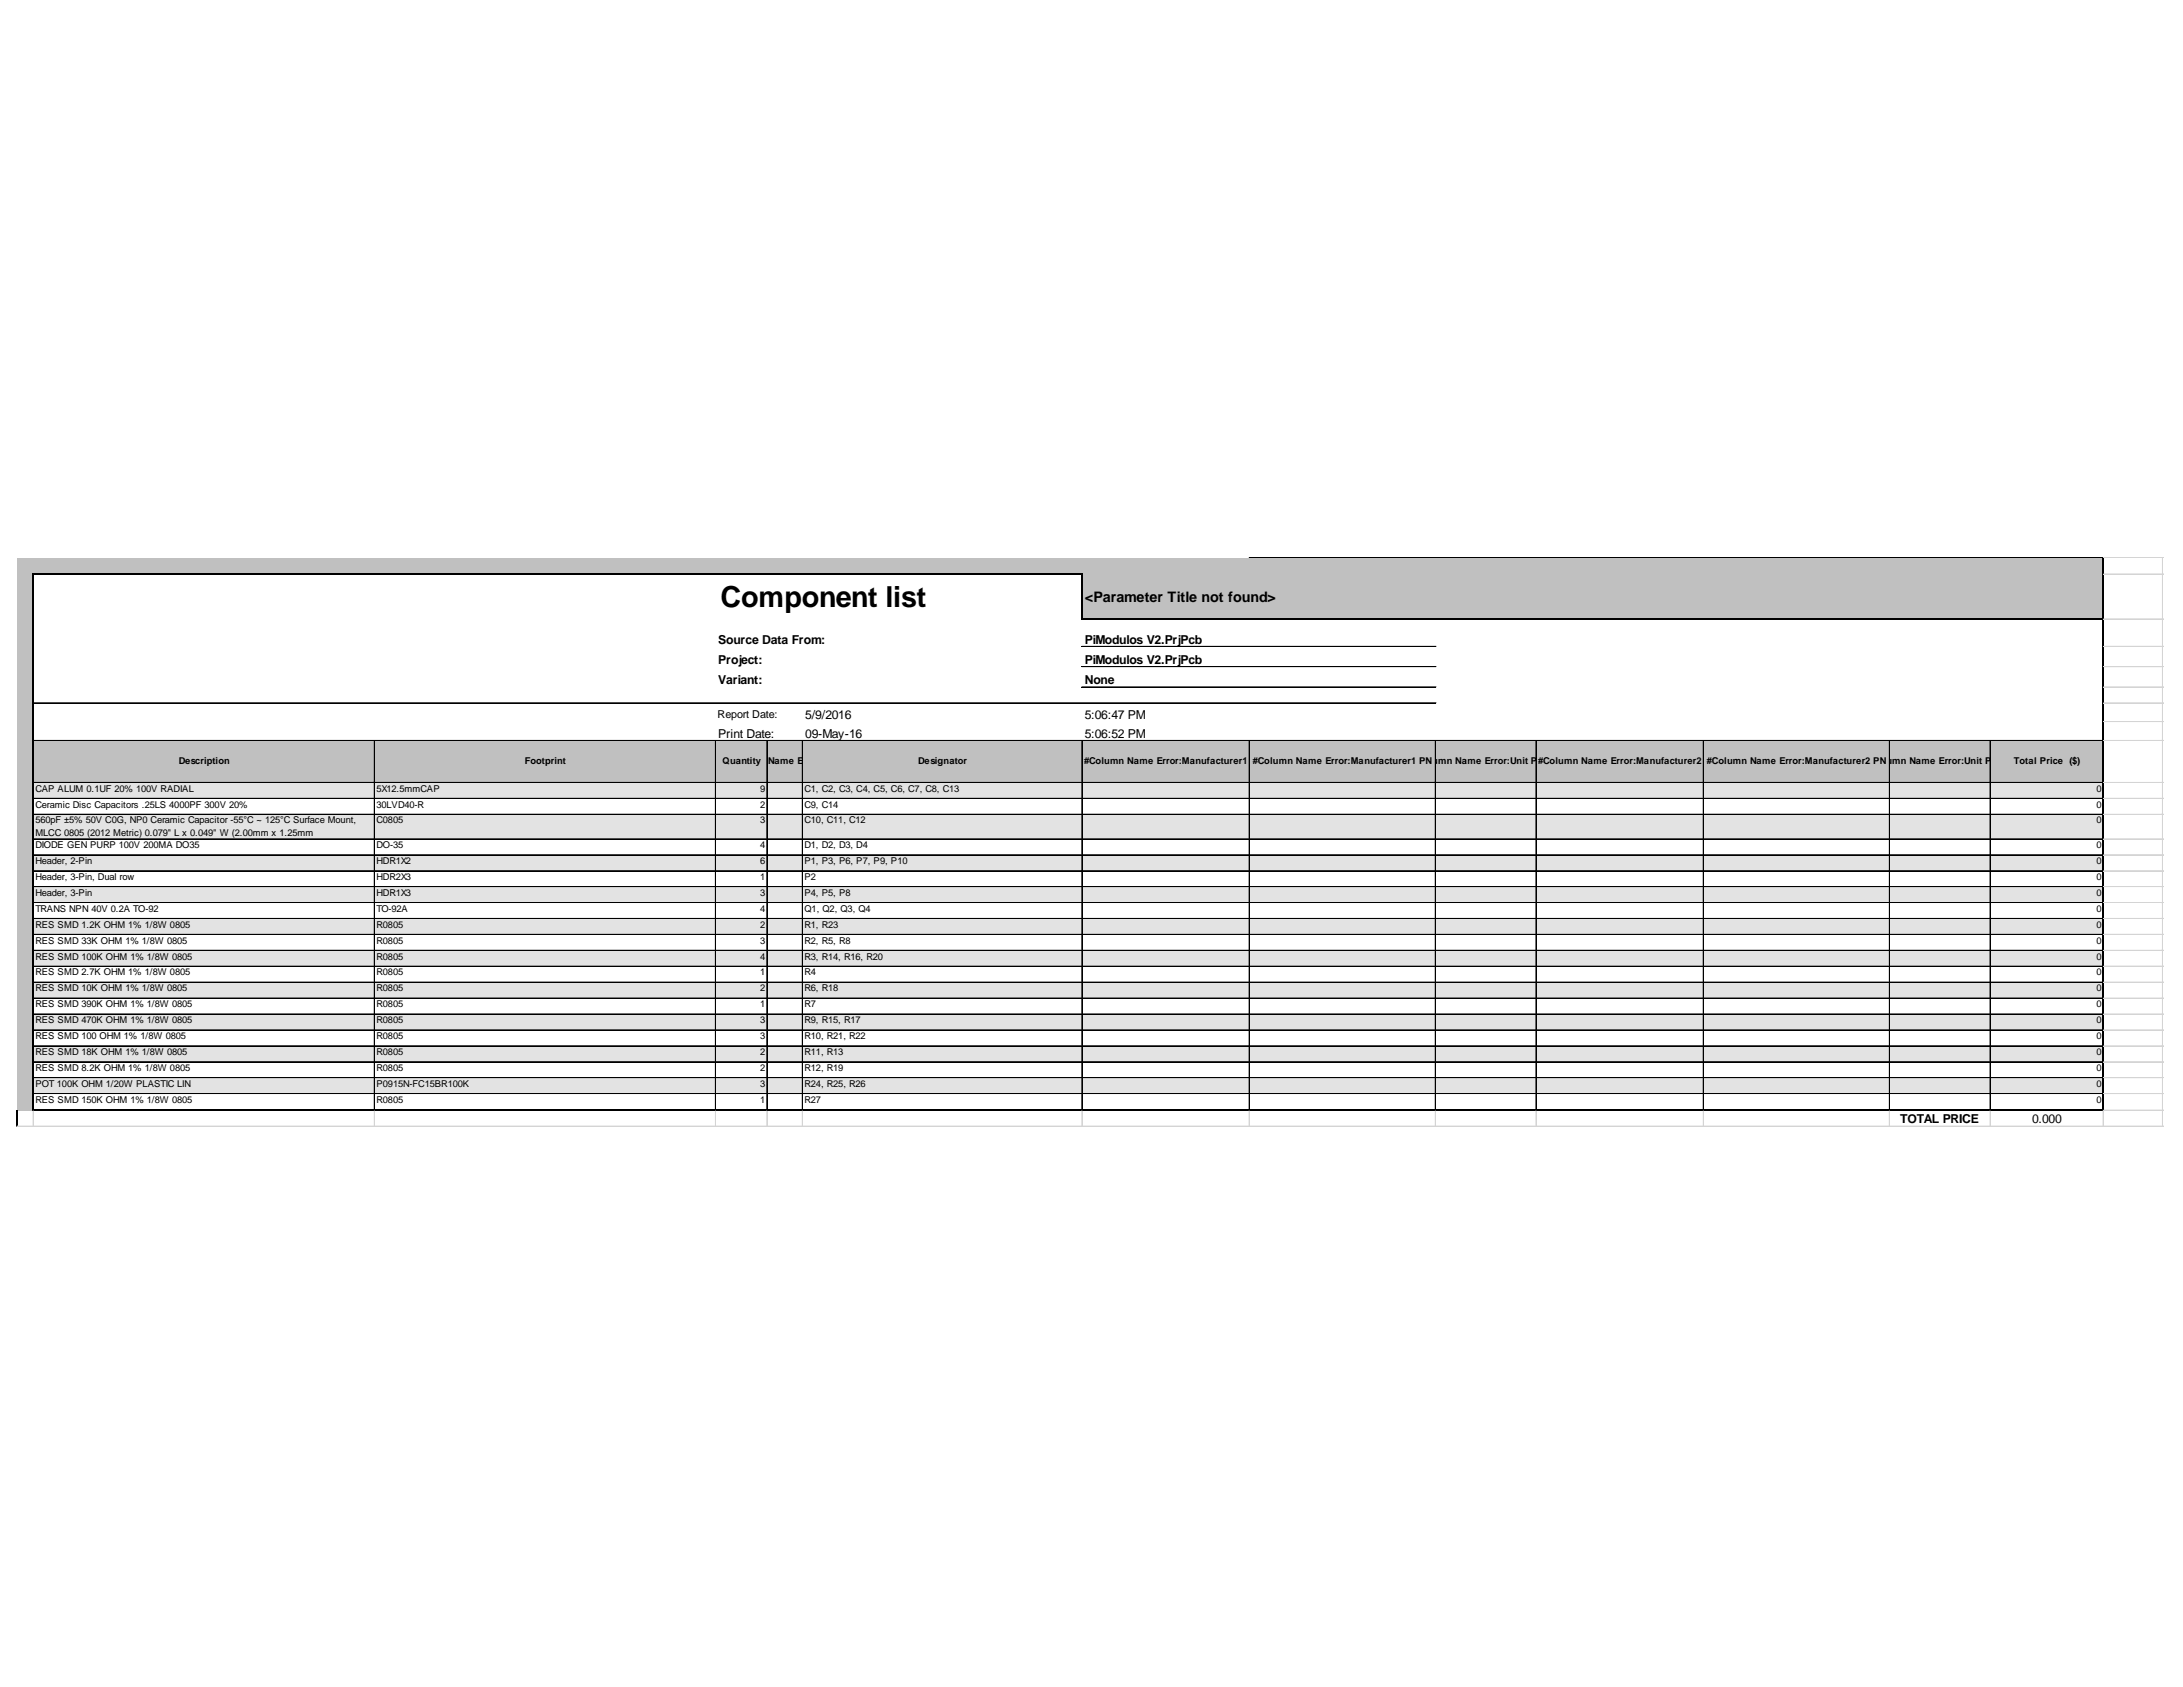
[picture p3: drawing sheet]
<svg xmlns="http://www.w3.org/2000/svg" width="279mm" height="216mm" viewBox="0 0 279 216" stroke-linecap="round" stroke-linejoin="round" font-family="sans-serif">
<defs><g id="words">
<text font-size="3.7" x="92.2" y="77.7">Component list</text>
<text font-size="1.9" x="138.8" y="77">&lt;Parameter Title not found&gt;</text>
<g font-size="1.6">
<text x="91.9" y="82.4">Source Data From:</text>
<text x="138.8" y="82.4">PiModulos V2.PrjPcb</text>
<text x="91.9" y="85">Project:</text>
<text x="91.9" y="87.6">Variant:</text>
<text x="138.8" y="85">PiModulos V2.PrjPcb</text>
<text x="138.8" y="87.6">None</text>
<text x="91.9" y="94.4">Print Date:</text>
<text x="103.1" y="92">5/9/2016</text>
<text x="103.1" y="94.4">09-May-16</text>
<text x="138.8" y="92">5:06:47 PM</text>
<text x="138.8" y="94.4">5:06:52 PM</text>
<text x="243.2" y="143.8">TOTAL PRICE</text>
<text x="260.1" y="143.8">0.000</text>
</g>
<text font-size="1.4" x="91.8" y="91.9">Report Date:</text>
<g font-size="1.2">
<text x="4.5" y="101.3">CAP ALUM 0.1UF 20% 100V RADIAL</text>
<text x="22.9" y="97.8">Description</text>
<text x="48.2" y="101.3">5X12.5mmCAP</text>
<text x="67.2" y="97.8">Footprint</text>
<text x="92.5" y="97.8">Quantity</text>
<text x="92.8" y="97.8">#Column</text>
<text x="97.3" y="101.3">9</text>
<text x="98.3" y="97.8">Name E</text>
<text x="102.8" y="97.8">rror:Units</text>
<text x="103" y="101.3">C1, C2, C3, C4, C5, C6, C7, C8, C13</text>
<text x="117.5" y="97.8">Designator</text>
<text x="138.7" y="97.8">#Column Name Error:Manufacturer1</text>
<text x="160.3" y="97.8">#Column Name Error:Manufacturer1 PNumn Name Error:Unit P</text>
<text x="180.7" y="97.8">#Col</text>
<text x="196.8" y="97.8">rice1</text>
<text x="196.9" y="97.8">#Column Name Error:Manufacturer2</text>
<text x="218.5" y="97.8">#Column Name Error:Manufacturer2 PNumn Name Error:Unit P</text>
<text x="238.9" y="97.8">#Col</text>
<text x="254.9" y="97.8">rice2Total Price ($)</text>
<text x="268.3" y="101.3">0</text>
<text x="4.5" y="103.3">Ceramic Disc Capacitors .25LS 4000PF 300V 20%</text>
<text x="4.5" y="105.4">560pF ±5% 50V C0G, NP0 Ceramic Capacitor -55°C ~ 125°C Surface Mount,</text>
<text x="4.5" y="107">MLCC 0805 (2012 Metric) 0.079&quot; L x 0.049&quot; W (2.00mm x 1.25mm</text>
<text x="48.2" y="103.3">30LVD40-R</text>
<text x="48.2" y="105.4">C0805</text>
<text x="97.3" y="103.3">2</text>
<text x="97.3" y="105.4">3</text>
<text x="103" y="103.3">C9, C14</text>
<text x="103" y="105.4">C10, C11, C12</text>
<text x="268.3" y="103.3">0</text>
<text x="268.3" y="105.4">0</text>
<text x="4.5" y="108.5">DIODE GEN PURP 100V 200MA DO35</text>
<text x="4.5" y="110.6">Header, 2-Pin</text>
<text x="4.5" y="112.6">Header, 3-Pin, Dual row</text>
<text x="48.2" y="108.5">DO-35</text>
<text x="48.2" y="110.6">HDR1X2</text>
<text x="48.2" y="112.6">HDR2X3</text>
<text x="97.3" y="108.5">4</text>
<text x="97.3" y="110.6">6</text>
<text x="97.3" y="112.6">1</text>
<text x="103" y="108.5">D1, D2, D3, D4</text>
<text x="103" y="110.6">P1, P3, P6, P7, P9, P10</text>
<text x="103" y="112.6">P2</text>
<text x="268.3" y="108.5">0</text>
<text x="268.3" y="110.6">0</text>
<text x="268.3" y="112.6">0</text>
<text x="4.5" y="114.6">Header, 3-Pin</text>
<text x="4.5" y="116.7">TRANS NPN 40V 0.2A TO-92</text>
<text x="4.5" y="118.7">RES SMD 1.2K OHM 1% 1/8W 0805</text>
<text x="48.2" y="114.6">HDR1X3</text>
<text x="48.2" y="116.7">TO-92A</text>
<text x="48.2" y="118.7">R0805</text>
<text x="97.3" y="114.6">3</text>
<text x="97.3" y="116.7">4</text>
<text x="97.3" y="118.7">2</text>
<text x="103" y="114.6">P4, P5, P8</text>
<text x="103" y="116.7">Q1, Q2, Q3, Q4</text>
<text x="103" y="118.7">R1, R23</text>
<text x="268.3" y="114.6">0</text>
<text x="268.3" y="116.7">0</text>
<text x="268.3" y="118.7">0</text>
<text x="4.5" y="120.8">RES SMD 33K OHM 1% 1/8W 0805</text>
<text x="4.5" y="122.8">RES SMD 100K OHM 1% 1/8W 0805</text>
<text x="4.5" y="124.8">RES SMD 2.7K OHM 1% 1/8W 0805</text>
<text x="48.2" y="120.8">R0805</text>
<text x="48.2" y="122.8">R0805</text>
<text x="48.2" y="124.8">R0805</text>
<text x="97.3" y="120.8">3</text>
<text x="97.3" y="122.8">4</text>
<text x="97.3" y="124.8">1</text>
<text x="103" y="120.8">R2, R5, R8</text>
<text x="103" y="122.8">R3, R14, R16, R20</text>
<text x="103" y="124.8">R4</text>
<text x="268.3" y="120.8">0</text>
<text x="268.3" y="122.8">0</text>
<text x="268.3" y="124.8">0</text>
<text x="4.5" y="126.9">RES SMD 10K OHM 1% 1/8W 0805</text>
<text x="4.5" y="128.9">RES SMD 390K OHM 1% 1/8W 0805</text>
<text x="4.5" y="130.9">RES SMD 470K OHM 1% 1/8W 0805</text>
<text x="48.2" y="126.9">R0805</text>
<text x="48.2" y="128.9">R0805</text>
<text x="48.2" y="130.9">R0805</text>
<text x="97.3" y="126.9">2</text>
<text x="97.3" y="128.9">1</text>
<text x="97.3" y="130.9">3</text>
<text x="103" y="126.9">R6, R18</text>
<text x="103" y="128.9">R7</text>
<text x="103" y="130.9">R9, R15, R17</text>
<text x="268.3" y="126.9">0</text>
<text x="268.3" y="128.9">0</text>
<text x="268.3" y="130.9">0</text>
<text x="4.5" y="133">RES SMD 100 OHM 1% 1/8W 0805</text>
<text x="4.5" y="135">RES SMD 18K OHM 1% 1/8W 0805</text>
<text x="4.5" y="137.1">RES SMD 8.2K OHM 1% 1/8W 0805</text>
<text x="48.2" y="133">R0805</text>
<text x="48.2" y="135">R0805</text>
<text x="48.2" y="137.1">R0805</text>
<text x="97.3" y="133">3</text>
<text x="97.3" y="135">2</text>
<text x="97.3" y="137.1">2</text>
<text x="103" y="133">R10, R21, R22</text>
<text x="103" y="135">R11, R13</text>
<text x="103" y="137.1">R12, R19</text>
<text x="268.3" y="133">0</text>
<text x="268.3" y="135">0</text>
<text x="268.3" y="137.1">0</text>
<text x="4.5" y="139.1">POT 100K OHM 1/20W PLASTIC LIN</text>
<text x="4.5" y="141.1">RES SMD 150K OHM 1% 1/8W 0805</text>
<text x="48.2" y="139.1">P0915N-FC15BR100K</text>
<text x="48.2" y="141.1">R0805</text>
<text x="97.3" y="139.1">3</text>
<text x="97.3" y="141.1">1</text>
<text x="103" y="139.1">R24, R25, R26</text>
<text x="103" y="141.1">R27</text>
<text x="268.3" y="139.1">0</text>
<text x="268.3" y="141.1">0</text>
</g>
</g></defs>
<g fill="#c0c0c0">
<path d="M2.2 71.4h267.1v2.2h-267.1z"/>
<path d="M2.2 73.5h2.1v5.8h-2.1z"/>
</g>
<path d="M4.2 73.5h134.4v5.8h-134.4z" fill="#fff"/>
<g fill="#c0c0c0">
<path d="M138.5 73.5h130.8v5.8h-130.8z"/>
<path d="M2.2 79.2h2.1v15.7h-2.1z"/>
</g>
<path d="M4.2 79.2h265.1v15.7h-265.1z" fill="#fff"/>
<g fill="#c0c0c0">
<path d="M2.2 94.8h267.1v5.4h-267.1z"/>
<path d="M2.2 100.1h2.1v2.2h-2.1z"/>
</g>
<path d="M4.2 100.1h265.1v2.2h-265.1z" fill="#e3e3e3"/>
<path d="M2.2 102.2h2.1v2.1h-2.1z" fill="#c0c0c0"/>
<path d="M4.2 102.2h265.1v2.1h-265.1z" fill="#fff"/>
<path d="M2.2 104.2h2.1v3.2h-2.1z" fill="#c0c0c0"/>
<path d="M4.2 104.2h265.1v3.2h-265.1z" fill="#e3e3e3"/>
<path d="M2.2 107.4h2.1v2.1h-2.1z" fill="#c0c0c0"/>
<path d="M4.2 107.4h265.1v2.1h-265.1z" fill="#fff"/>
<path d="M2.2 109.4h2.1v2.1h-2.1z" fill="#c0c0c0"/>
<path d="M4.2 109.4h265.1v2.1h-265.1z" fill="#e3e3e3"/>
<path d="M2.2 111.4h2.1v2.2h-2.1z" fill="#c0c0c0"/>
<path d="M4.2 111.4h265.1v2.2h-265.1z" fill="#fff"/>
<path d="M2.2 113.5h2.1v2.1h-2.1z" fill="#c0c0c0"/>
<path d="M4.2 113.5h265.1v2.1h-265.1z" fill="#e3e3e3"/>
<path d="M2.2 115.5h2.1v2.1h-2.1z" fill="#c0c0c0"/>
<path d="M4.2 115.5h265.1v2.1h-265.1z" fill="#fff"/>
<path d="M2.2 117.5h2.1v2.2h-2.1z" fill="#c0c0c0"/>
<path d="M4.2 117.5h265.1v2.2h-265.1z" fill="#e3e3e3"/>
<path d="M2.2 119.6h2.1v2.1h-2.1z" fill="#c0c0c0"/>
<path d="M4.2 119.6h265.1v2.1h-265.1z" fill="#fff"/>
<path d="M2.2 121.6h2.1v2.1h-2.1z" fill="#c0c0c0"/>
<path d="M4.2 121.6h265.1v2.1h-265.1z" fill="#e3e3e3"/>
<path d="M2.2 123.7h2.1v2.1h-2.1z" fill="#c0c0c0"/>
<path d="M4.2 123.7h265.1v2.1h-265.1z" fill="#fff"/>
<path d="M2.2 125.7h2.1v2.1h-2.1z" fill="#c0c0c0"/>
<path d="M4.2 125.7h265.1v2.1h-265.1z" fill="#e3e3e3"/>
<path d="M2.2 127.7h2.1v2.2h-2.1z" fill="#c0c0c0"/>
<path d="M4.2 127.7h265.1v2.2h-265.1z" fill="#fff"/>
<path d="M2.2 129.8h2.1v2.1h-2.1z" fill="#c0c0c0"/>
<path d="M4.2 129.8h265.1v2.1h-265.1z" fill="#e3e3e3"/>
<path d="M2.2 131.8h2.1v2.1h-2.1z" fill="#c0c0c0"/>
<path d="M4.2 131.8h265.1v2.1h-265.1z" fill="#fff"/>
<path d="M2.2 133.8h2.1v2.2h-2.1z" fill="#c0c0c0"/>
<path d="M4.2 133.8h265.1v2.2h-265.1z" fill="#e3e3e3"/>
<path d="M2.2 135.9h2.1v2.1h-2.1z" fill="#c0c0c0"/>
<path d="M4.2 135.9h265.1v2.1h-265.1z" fill="#fff"/>
<path d="M2.2 137.9h2.1v2.1h-2.1z" fill="#c0c0c0"/>
<path d="M4.2 137.9h265.1v2.1h-265.1z" fill="#e3e3e3"/>
<path d="M2.2 139.9h2.1v2.3h-2.1z" fill="#c0c0c0"/>
<path d="M4.2 139.9h265.1v2.3h-265.1z" fill="#fff"/>
<g fill="none" stroke="#000" stroke-width=".13">
<path d="M159.9 71.3h109.2M159.9 71.4h109.2M4.3 89.9h179.5M4.3 90h179.5M4.3 94.8h264.8M47.9 94.9v47.1M48 94.9v47.1M91.6 94.9v47.1M98.1 94.9v47.1M98.2 94.9v47.1M102.7 94.9v47.1M138.5 82.7h45.3"/>
<path d="M138.5 82.8h45.3M138.5 85.3h45.3M138.5 85.4h45.3M138.5 87.9h45.3M138.5 88h45.3M138.5 94.9v47.1M159.9 94.9v47.1M183.7 94.9v47.1M196.6 94.9v47.1M218 94.9v47.1M241.8 94.9v47.1M241.9 94.9v47.1"/>
<path d="M254.7 94.9v47.1M4.3 100.1h264.8M4.3 100.2h264.8M4.3 102.2h264.8M4.3 104.2h264.8M4.3 104.3h264.8M4.3 107.4h264.8M4.3 109.4h264.8M4.3 111.4h264.8M4.3 111.5h264.8M4.3 113.5h264.8M4.3 115.5h264.8"/>
<path d="M4.3 117.5h264.8M4.3 117.6h264.8M4.3 119.6h264.8M4.3 121.6h264.8M4.3 121.7h264.8M4.3 123.7h264.8M4.3 125.7h264.8M4.3 127.7h264.8M4.3 127.8h264.8M4.3 129.8h264.8M4.3 131.8h264.8M4.3 133.8h264.8"/>
<path d="M4.3 133.9h264.8M4.3 135.9h264.8M4.3 137.9h264.8M4.3 138h264.8M4.3 139.9h264.8M4.3 140h264.8"/>
</g>
<path d="M4.2 73.4v68.8M4.3 73.5h134.3M138.5 73.6v5.7M138.6 79.2h130.7M269.2 71.3v70.9M4.3 142.1h265" fill="none" stroke="#000" stroke-width=".19"/>
<path d="M2.1 142.1v2.1" fill="none" stroke="#000" stroke-width=".14"/>
<path d="M2.1 144.2v.1" fill="none" stroke="#d4d4d4" stroke-width=".13"/>
<path d="M2.1 144.2l.1 .1z" fill="#d4d4d4"/>
<g fill="none" stroke="#d4d4d4" stroke-width=".13">
<path d="M269.3 71.3h7.6M269.3 71.4h7.6M269.3 73.5h7.6M269.3 79.2h7.6M276.8 71.3v73M269.3 82.7h7.6M269.3 82.8h7.6M269.3 85.3h7.6M269.3 85.4h7.6M269.3 87.9h7.6M269.3 88h7.6M269.3 89.9h7.6"/>
<path d="M269.3 90h7.6M269.3 92.4h7.6M269.3 94.8h7.6M269.3 100.1h7.6M269.3 100.2h7.6M269.3 102.2h7.6M269.3 104.2h7.6M269.3 104.3h7.6M269.3 107.4h7.6M269.3 109.4h7.6M269.3 111.4h7.6M269.3 111.5h7.6"/>
<path d="M269.3 113.5h7.6M269.3 115.5h7.6M269.3 117.5h7.6M269.3 117.6h7.6M269.3 119.6h7.6M269.3 121.6h7.6M269.3 121.7h7.6M269.3 123.7h7.6M269.3 125.7h7.6M269.3 127.7h7.6M269.3 127.8h7.6M269.3 129.8h7.6"/>
<path d="M269.3 131.8h7.6M269.3 133.8h7.6M269.3 133.9h7.6M269.3 135.9h7.6M269.3 137.9h7.6M269.3 138h7.6M269.3 139.9h7.6M269.3 140h7.6M2.2 144.1h274.7M2.2 144.2h274.7M4.2 142.2v2.1M4.3 142.2v2.1"/>
<path d="M47.9 142.2v2.1M48 142.2v2.1M91.6 142.2v2.1M98.1 142.2v2.1M98.2 142.2v2.1M102.7 142.2v2.1M138.5 142.2v2.1M159.9 142.2v2.1M183.7 142.2v2.1M196.6 142.2v2.1M218 142.2v2.1M241.8 142.2v2.1"/>
<path d="M241.9 142.2v2.1M254.7 142.2v2.1M269.2 142.2v2.1M269.3 142.1h7.6"/>
</g>
<use href="#words"/>
</svg>
